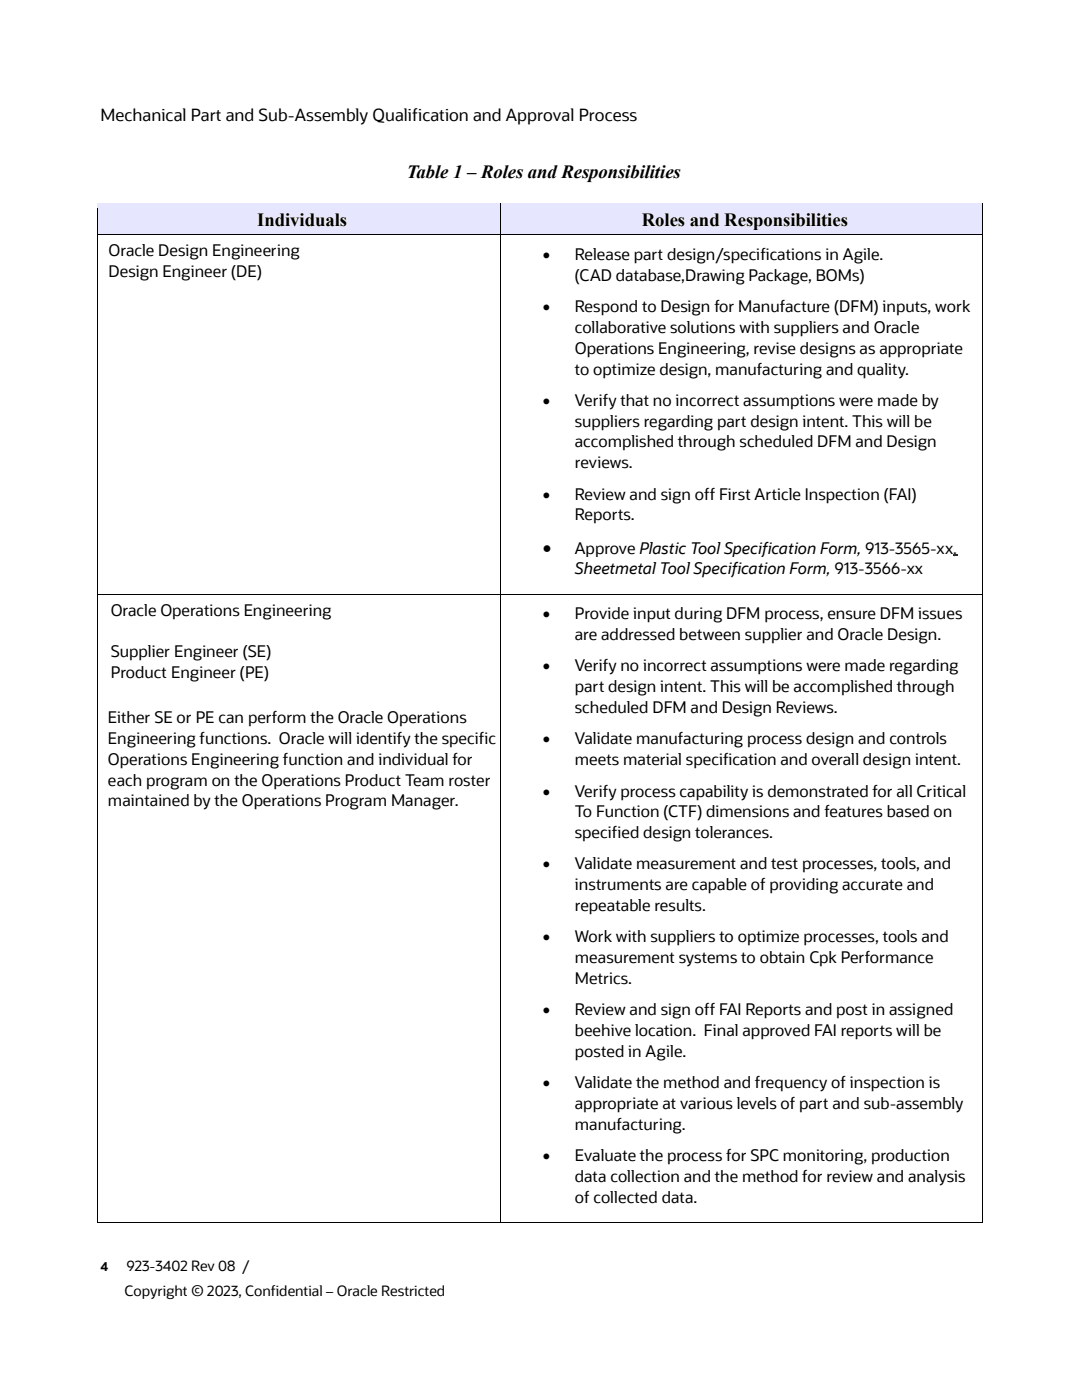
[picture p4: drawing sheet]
<svg xmlns="http://www.w3.org/2000/svg" width="216mm" height="279mm" viewBox="0 0 216 279" stroke-linecap="round" stroke-linejoin="round" font-family="sans-serif">
<defs><g id="words">
<g font-size="3.7">
<text x="81.2" y="35.4">Table 1 – Roles and Responsibilities</text>
<text x="51.3" y="45">Individuals</text>
<text x="128" y="45">Roles and Responsibilities</text>
<text x="108.3" y="110.5">•</text>
</g>
<text font-size="3.3" x="20.1" y="24.2">Mechanical Part and Sub-Assembly Qualification and Approval Process</text>
<g font-size="3.2">
<text x="21.7" y="51.2">Oracle Design Engineering</text>
<text x="108.3" y="51.9">•</text>
<text x="114.7" y="51.9">Release part design/specifications in Agile.</text>
<text x="21.7" y="55.3">Design Engineer (DE)</text>
<text x="114.7" y="56.1">(CAD database,Drawing Package, BOMs)</text>
<text x="108.3" y="62.3">•</text>
<text x="114.7" y="62.3">Respond to Design for Manufacture (DFM) inputs, work</text>
<text x="114.7" y="66.5">collaborative solutions with suppliers and Oracle</text>
<text x="114.7" y="70.6">Operations Engineering, revise designs as appropriate</text>
<text x="114.7" y="74.8">to optimize design, manufacturing and quality.</text>
<text x="108.3" y="81">•</text>
<text x="114.7" y="81">Verify that no incorrect assumptions were made by</text>
<text x="114.7" y="85.1">suppliers regarding part design intent. This will be</text>
<text x="114.7" y="89.3">accomplished through scheduled DFM and Design</text>
<text x="114.7" y="93.4">reviews.</text>
<text x="108.3" y="99.7">•</text>
<text x="114.7" y="99.7">Review and sign off First Article Inspection (FAI)</text>
<text x="114.7" y="103.9">Reports.</text>
<text x="114.7" y="110.5">Approve Plastic Tool Specification Form, 913-3565-xx,</text>
<text x="114.7" y="114.6">Sheetmetal Tool Specification Form, 913-3566-xx</text>
<text x="22.1" y="122.9">Oracle Operations Engineering</text>
<text x="108.3" y="123.6">•</text>
<text x="114.7" y="123.6">Provide input during DFM process, ensure DFM issues</text>
<text x="22.1" y="131.2">Supplier Engineer (SE)</text>
<text x="114.7" y="127.8">are addressed between supplier and Oracle Design.</text>
<text x="22.1" y="135.4">Product Engineer (PE)</text>
<text x="108.3" y="134">•</text>
<text x="114.7" y="134">Verify no incorrect assumptions were made regarding</text>
<text x="114.7" y="138.2">part design intent. This will be accomplished through</text>
<text x="114.7" y="142.3">scheduled DFM and Design Reviews.</text>
<text x="21.5" y="144.3">Either SE or PE can perform the Oracle Operations</text>
<text x="21.5" y="148.5">Engineering functions. Oracle will identify the specific</text>
<text x="108.3" y="148.6">•</text>
<text x="114.7" y="148.6">Validate manufacturing process design and controls</text>
<text x="21.5" y="152.6">Operations Engineering function and individual for</text>
<text x="114.7" y="152.7">meets material specification and overall design intent.</text>
<text x="21.5" y="156.8">each program on the Operations Product Team roster</text>
<text x="21.5" y="160.9">maintained by the Operations Program Manager.</text>
<text x="108.3" y="159">•</text>
<text x="114.7" y="159">Verify process capability is demonstrated for all Critical</text>
<text x="114.7" y="163.1">To Function (CTF) dimensions and features based on</text>
<text x="114.7" y="167.3">specified design tolerances.</text>
<text x="108.3" y="173.5">•</text>
<text x="114.7" y="173.5">Validate measurement and test processes, tools, and</text>
<text x="114.7" y="177.7">instruments are capable of providing accurate and</text>
<text x="114.7" y="181.8">repeatable results.</text>
<text x="108.3" y="188.1">•</text>
<text x="114.7" y="188.1">Work with suppliers to optimize processes, tools and</text>
<text x="114.7" y="192.2">measurement systems to obtain Cpk Performance</text>
<text x="114.7" y="196.4">Metrics.</text>
<text x="108.3" y="202.6">•</text>
<text x="114.7" y="202.6">Review and sign off FAI Reports and post in assigned</text>
<text x="114.7" y="206.8">beehive location. Final approved FAI reports will be</text>
<text x="114.7" y="210.9">posted in Agile.</text>
<text x="108.3" y="217.2">•</text>
<text x="114.7" y="217.2">Validate the method and frequency of inspection is</text>
<text x="114.7" y="221.3">appropriate at various levels of part and sub-assembly</text>
<text x="114.7" y="225.5">manufacturing.</text>
<text x="108.3" y="231.7">•</text>
<text x="114.7" y="231.7">Evaluate the process for SPC monitoring, production</text>
<text x="114.7" y="235.9">data collection and the method for review and analysis</text>
<text x="114.7" y="240">of collected data.</text>
</g>
<g font-size="2.8">
<text x="25.2" y="253.6">923-3402 Rev 08 /</text>
<text x="24.9" y="258.6">Copyright © 2023, Confidential – Oracle Restricted</text>
</g>
<text font-size="2.5" x="20.1" y="253.6">4</text>
</g></defs>
<g fill="#e6e6ff">
<path d="M19.5 40.6h80.4v6.2h-80.4z" fill-rule="evenodd"/>
<path d="M20.4 41.6h78.6v4.3h-78.6z" fill-rule="evenodd"/>
<path d="M99.9 40.6h96.1v6.2h-96.1z" fill-rule="evenodd"/>
<path d="M100.9 41.6h94.2v4.3h-94.2z" fill-rule="evenodd"/>
</g>
<g fill="#000">
<path d="M19.4 40.5l.1 1.1z" fill-rule="evenodd"/>
<path d="M19.4 40.5l.1 .1z" fill-rule="evenodd"/>
</g>
<path d="M19.5 40.6h80.3" fill="none" stroke="#000" stroke-width=".2"/>
<path d="M19.5 40.6h80.3v1h-80.3z" fill-rule="evenodd" fill="#e6e6ff"/>
<g fill="#000">
<path d="M99.8 40.6l.1 1z" fill-rule="evenodd"/>
<path d="M99.8 40.5l.1 .1z" fill-rule="evenodd"/>
</g>
<path d="M99.9 40.6h96.1" fill="none" stroke="#000" stroke-width=".2"/>
<path d="M99.9 40.6h96.1v1h-96.1z" fill-rule="evenodd" fill="#e6e6ff"/>
<g fill="#000">
<path d="M196 40.5l.1 1.1z" fill-rule="evenodd"/>
<path d="M196 40.5l.1 .1z" fill-rule="evenodd"/>
</g>
<path d="M19.4 45.9h80.5v.9h-80.5z" fill-rule="evenodd" fill="#e6e6ff"/>
<path d="M19.4 41.6v5.2" fill="none" stroke="#000" stroke-width=".2"/>
<path d="M99.9 45.9h96.2v.9h-96.2z" fill-rule="evenodd" fill="#e6e6ff"/>
<path d="M99.9 41.6v5.2M196.1 41.6v5.2" fill="none" stroke="#000" stroke-width=".2"/>
<g fill="#fff">
<path d="M114.7 48.6h61.7v4.1h-61.7z" fill-rule="evenodd"/>
<path d="M114.7 52.7h57.9v4.2h-57.9z" fill-rule="evenodd"/>
<path d="M114.7 77.6h72.7v4.2h-72.7z" fill-rule="evenodd"/>
<path d="M114.7 81.8h71.3v4.1h-71.3z" fill-rule="evenodd"/>
<path d="M114.7 85.9h72.3v4.2h-72.3z" fill-rule="evenodd"/>
<path d="M114.7 90.1h11.6v4.2h-11.6z" fill-rule="evenodd"/>
<path d="M114.7 96.4h68.3v4.1h-68.3z" fill-rule="evenodd"/>
<path d="M114.7 100.5h11.9v4.2h-11.9z" fill-rule="evenodd"/>
<path d="M114.7 106.8h76.3v4.5h-76.3z" fill-rule="evenodd"/>
</g>
<path d="M190.2 110.7h.8v.2h-.8z" fill-rule="evenodd" fill="#000080"/>
<path d="M114.7 111.3h69.5v4.1h-69.5z" fill-rule="evenodd" fill="#fff"/>
<g fill="#000">
<path d="M19.4 46.8l.1 1.1z" fill-rule="evenodd"/>
<path d="M99.8 46.8l.1 1.1z" fill-rule="evenodd"/>
<path d="M196 46.8l.1 1.1z" fill-rule="evenodd"/>
</g>
<path d="M19.4 47.9v70.6M19.5 46.9h80.3M99.9 47.9v70.6M99.9 46.9h96.1M196.1 47.9v70.6" fill="none" stroke="#000" stroke-width=".2"/>
<g fill="#fff">
<path d="M114.7 120.3h77.4v4.1h-77.4z" fill-rule="evenodd"/>
<path d="M114.7 124.4h73.1v4.2h-73.1z" fill-rule="evenodd"/>
<path d="M114.7 130.7h76.6v4.1h-76.6z" fill-rule="evenodd"/>
<path d="M114.7 134.8h75.9v4.2h-75.9z" fill-rule="evenodd"/>
<path d="M114.7 139h52.5v4.1h-52.5z" fill-rule="evenodd"/>
<path d="M114.7 145.2h74.3v4.2h-74.3z" fill-rule="evenodd"/>
<path d="M114.7 149.4h77.1v4.1h-77.1z" fill-rule="evenodd"/>
<path d="M114.7 155.6h78.2v4.2h-78.2z" fill-rule="evenodd"/>
<path d="M114.7 159.8h75.4v4.1h-75.4z" fill-rule="evenodd"/>
<path d="M114.7 163.9h39.5v4.2h-39.5z" fill-rule="evenodd"/>
<path d="M114.7 170.2h75.1v4.1h-75.1z" fill-rule="evenodd"/>
<path d="M114.7 174.3h71.8v4.2h-71.8z" fill-rule="evenodd"/>
<path d="M114.7 178.5h26.2v4.1h-26.2z" fill-rule="evenodd"/>
<path d="M114.7 184.7h74.7v4.2h-74.7z" fill-rule="evenodd"/>
<path d="M114.7 188.9h71.6v4.1h-71.6z" fill-rule="evenodd"/>
<path d="M114.7 193h11.4v4.2h-11.4z" fill-rule="evenodd"/>
<path d="M114.7 199.3h75.6v4.1h-75.6z" fill-rule="evenodd"/>
<path d="M114.7 203.4h73.2v4.2h-73.2z" fill-rule="evenodd"/>
<path d="M114.7 207.6h22.2v4.1h-22.2z" fill-rule="evenodd"/>
<path d="M114.7 213.8h73v4.2h-73z" fill-rule="evenodd"/>
<path d="M114.7 218h77.6v4.1h-77.6z" fill-rule="evenodd"/>
<path d="M114.7 222.1h22.1v4.2h-22.1z" fill-rule="evenodd"/>
<path d="M114.7 228.4h74.9v4.1h-74.9z" fill-rule="evenodd"/>
<path d="M114.7 232.5h78v4.2h-78z" fill-rule="evenodd"/>
<path d="M114.7 236.7h24.5v4.1h-24.5z" fill-rule="evenodd"/>
</g>
<g fill="#000">
<path d="M19.4 118.5l.1 1.1z" fill-rule="evenodd"/>
<path d="M99.8 118.5l.1 1.1z" fill-rule="evenodd"/>
<path d="M196 118.5l.1 1.1z" fill-rule="evenodd"/>
<path d="M19.4 243.9l.1 .1z" fill-rule="evenodd"/>
<path d="M19.4 243.9l.1 .1z" fill-rule="evenodd"/>
<path d="M99.8 243.9l.1 .1z" fill-rule="evenodd"/>
<path d="M196 243.9l.1 .1z" fill-rule="evenodd"/>
<path d="M196 243.9l.1 .1z" fill-rule="evenodd"/>
</g>
<path d="M19.4 119.6v124.3l80.4 .1M19.5 118.6h80.3M99.9 119.6v124.3M99.9 118.6h96.1M196.1 119.6v124.3M99.9 244h96.1" fill="none" stroke="#000" stroke-width=".2"/>
<use href="#words"/>
</svg>
